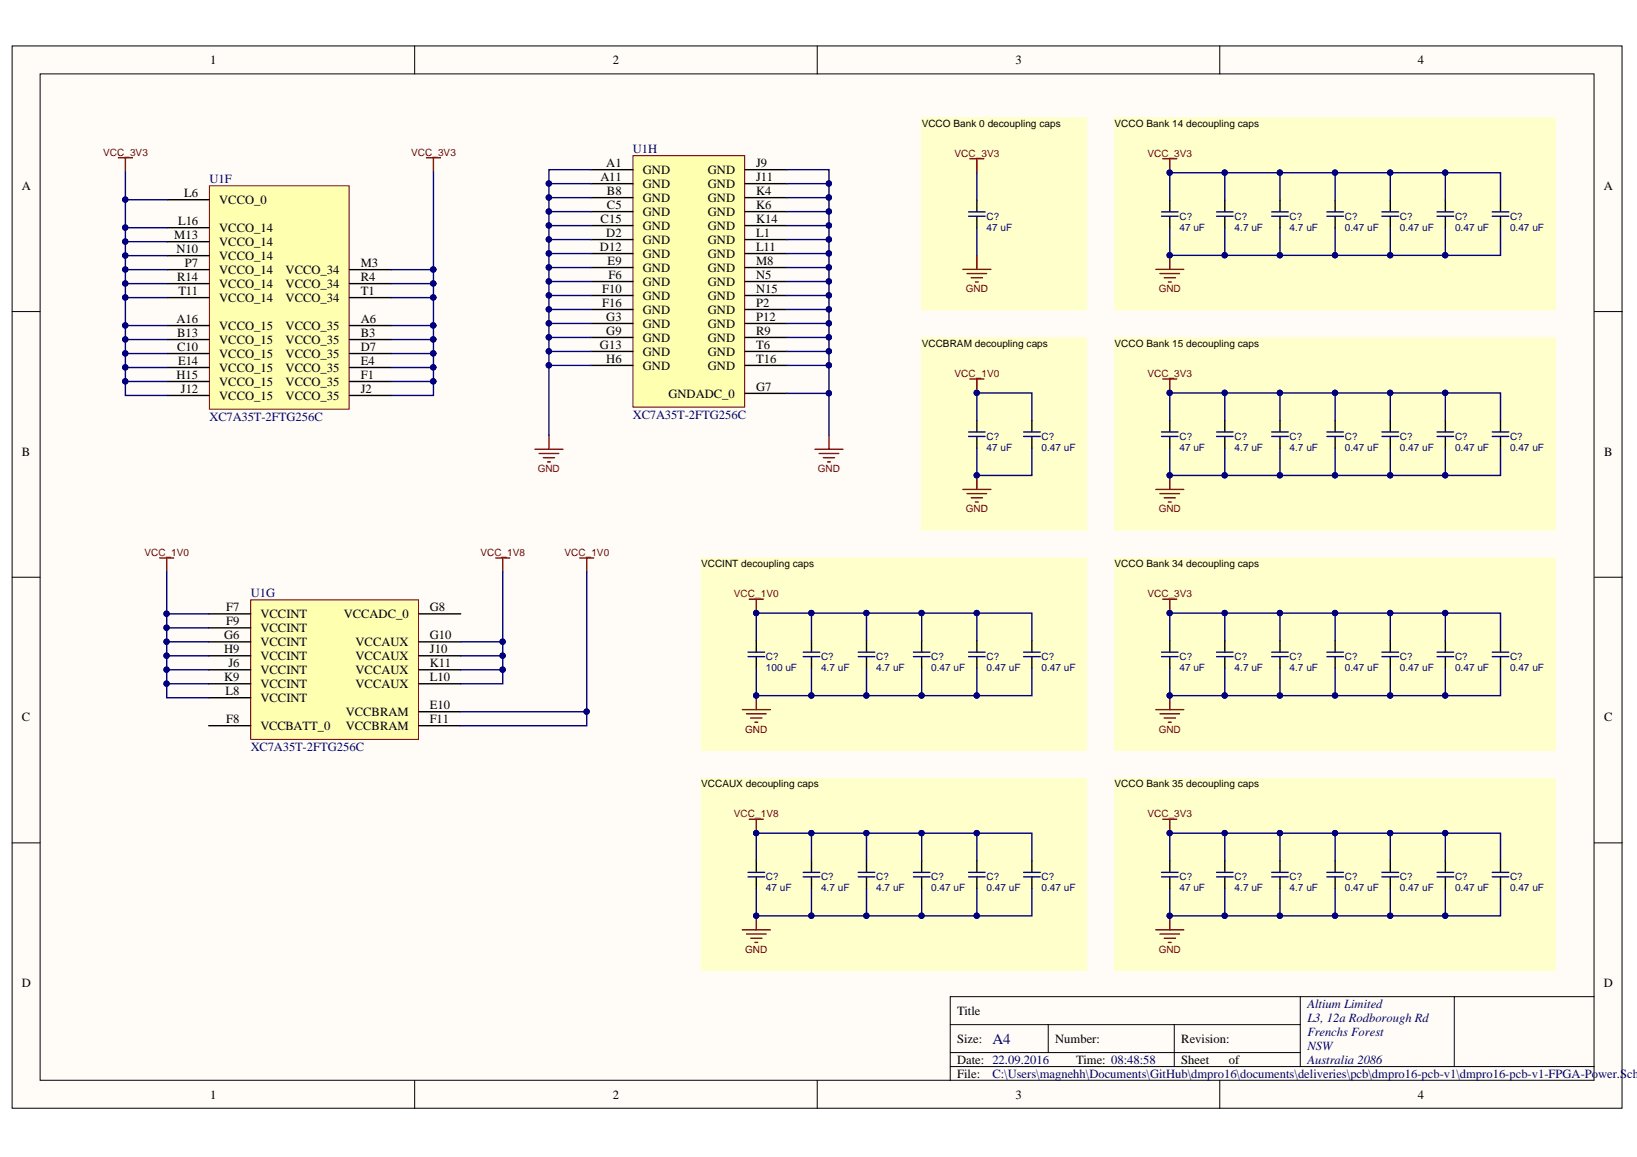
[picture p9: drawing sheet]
<svg xmlns="http://www.w3.org/2000/svg" width="297mm" height="210mm" viewBox="0 0 297 210" stroke-linecap="round" stroke-linejoin="round" font-family="sans-serif">
<defs><g id="words">
<text font-size="2.7" fill="#000080" x="180.1" y="189.3">A4</text>
<g font-size="2.3">
<text x="38.1" y="11.6">1</text>
<text x="111.2" y="11.6">2</text>
<text x="184.2" y="11.6">3</text>
<text x="257.3" y="11.6">4</text>
<text x="3.9" y="34.5">A</text>
<text x="33.4" y="35.7">L6</text>
<text x="109" y="32.8">A11</text>
<text x="110" y="30.3">A1</text>
<text x="110.1" y="35.4">B8</text>
<text x="116.6" y="31.6">GND</text>
<text x="116.6" y="34.1">GND</text>
<text x="128.4" y="31.6">GND</text>
<text x="128.4" y="34.1">GND</text>
<text x="137.2" y="30.3">J9</text>
<text x="137.2" y="32.8">J11</text>
<text x="137.2" y="35.4">K4</text>
<text x="291" y="34.5">A</text>
<text x="32.3" y="40.8">L16</text>
<text x="39.8" y="37">VCCO_0</text>
<text x="109" y="40.4">C15</text>
<text x="110.1" y="37.9">C5</text>
<text x="116.6" y="36.6">GND</text>
<text x="116.6" y="39.2">GND</text>
<text x="116.6" y="41.7">GND</text>
<text x="128.4" y="36.6">GND</text>
<text x="128.4" y="39.2">GND</text>
<text x="128.4" y="41.7">GND</text>
<text x="137.2" y="37.9">K6</text>
<text x="137.2" y="40.4">K14</text>
<text x="31.6" y="43.3">M13</text>
<text x="32" y="45.9">N10</text>
<text x="39.8" y="42.1">VCCO_14</text>
<text x="39.8" y="44.6">VCCO_14</text>
<text x="39.8" y="47.1">VCCO_14</text>
<text x="108.9" y="45.5">D12</text>
<text x="110" y="43">D2</text>
<text x="116.6" y="44.2">GND</text>
<text x="116.6" y="46.8">GND</text>
<text x="128.4" y="44.2">GND</text>
<text x="128.4" y="46.8">GND</text>
<text x="137.2" y="43">L1</text>
<text x="137.2" y="45.5">L11</text>
<text x="32.1" y="51">R14</text>
<text x="32.4" y="53.5">T11</text>
<text x="33.6" y="48.4">P7</text>
<text x="39.8" y="49.7">VCCO_14</text>
<text x="39.8" y="52.2">VCCO_14</text>
<text x="51.8" y="49.7">VCCO_34</text>
<text x="51.8" y="52.2">VCCO_34</text>
<text x="65.4" y="48.4">M3</text>
<text x="65.4" y="51">R4</text>
<text x="65.4" y="53.5">T1</text>
<text x="109.2" y="53.1">F10</text>
<text x="110.3" y="48">E9</text>
<text x="110.4" y="50.6">F6</text>
<text x="116.6" y="49.3">GND</text>
<text x="116.6" y="51.9">GND</text>
<text x="128.4" y="49.3">GND</text>
<text x="128.4" y="51.9">GND</text>
<text x="137.2" y="48">M8</text>
<text x="137.2" y="50.6">N5</text>
<text x="137.2" y="53.1">N15</text>
<text x="32" y="58.6">A16</text>
<text x="39.8" y="54.8">VCCO_14</text>
<text x="39.8" y="59.8">VCCO_15</text>
<text x="51.8" y="54.8">VCCO_34</text>
<text x="51.8" y="59.8">VCCO_35</text>
<text x="65.4" y="58.6">A6</text>
<text x="109.2" y="55.7">F16</text>
<text x="110" y="58.2">G3</text>
<text x="116.6" y="54.4">GND</text>
<text x="116.6" y="56.9">GND</text>
<text x="116.6" y="59.5">GND</text>
<text x="128.4" y="54.4">GND</text>
<text x="128.4" y="56.9">GND</text>
<text x="128.4" y="59.5">GND</text>
<text x="137.2" y="55.7">P2</text>
<text x="137.2" y="58.2">P12</text>
<text x="32.1" y="61.1">B13</text>
<text x="32.1" y="63.6">C10</text>
<text x="39.8" y="62.4">VCCO_15</text>
<text x="39.8" y="64.9">VCCO_15</text>
<text x="51.8" y="62.4">VCCO_35</text>
<text x="51.8" y="64.9">VCCO_35</text>
<text x="65.4" y="61.1">B3</text>
<text x="65.4" y="63.6">D7</text>
<text x="108.9" y="63.3">G13</text>
<text x="110" y="60.7">G9</text>
<text x="110" y="65.8">H6</text>
<text x="116.6" y="62">GND</text>
<text x="116.6" y="64.5">GND</text>
<text x="128.4" y="62">GND</text>
<text x="128.4" y="64.5">GND</text>
<text x="137.2" y="60.7">R9</text>
<text x="137.2" y="63.3">T6</text>
<text x="137.2" y="65.8">T16</text>
<text x="32" y="68.7">H15</text>
<text x="32.3" y="66.2">E14</text>
<text x="32.8" y="71.2">J12</text>
<text x="39.8" y="67.4">VCCO_15</text>
<text x="39.8" y="70">VCCO_15</text>
<text x="51.8" y="67.4">VCCO_35</text>
<text x="51.8" y="70">VCCO_35</text>
<text x="65.4" y="66.2">E4</text>
<text x="65.4" y="68.7">F1</text>
<text x="65.4" y="71.2">J2</text>
<text x="116.6" y="67.1">GND</text>
<text x="128.4" y="67.1">GND</text>
<text x="137.2" y="70.9">G7</text>
<text x="39.8" y="72.5">VCCO_15</text>
<text x="51.8" y="72.5">VCCO_35</text>
<text x="121.3" y="72.1">GNDADC_0</text>
<text x="4" y="82.7">B</text>
<text x="291.1" y="82.7">B</text>
<text x="41.1" y="110.9">F7</text>
<text x="41.1" y="113.4">F9</text>
<text x="47.3" y="112.1">VCCINT</text>
<text x="62.4" y="112.1">VCCADC_0</text>
<text x="78" y="110.9">G8</text>
<text x="40.7" y="115.9">G6</text>
<text x="40.7" y="118.5">H9</text>
<text x="47.3" y="114.7">VCCINT</text>
<text x="47.3" y="117.2">VCCINT</text>
<text x="47.3" y="119.7">VCCINT</text>
<text x="64.5" y="117.2">VCCAUX</text>
<text x="64.5" y="119.7">VCCAUX</text>
<text x="78" y="115.9">G10</text>
<text x="78" y="118.5">J10</text>
<text x="40.7" y="123.6">K9</text>
<text x="41.4" y="121">J6</text>
<text x="47.3" y="122.3">VCCINT</text>
<text x="47.3" y="124.8">VCCINT</text>
<text x="64.5" y="122.3">VCCAUX</text>
<text x="64.5" y="124.8">VCCAUX</text>
<text x="78" y="121">K11</text>
<text x="78" y="123.6">L10</text>
<text x="4" y="130.9">C</text>
<text x="40.9" y="126.1">L8</text>
<text x="41.1" y="131.2">F8</text>
<text x="47.3" y="127.4">VCCINT</text>
<text x="62.7" y="129.9">VCCBRAM</text>
<text x="78" y="128.6">E10</text>
<text x="78" y="131.2">F11</text>
<text x="291.1" y="130.9">C</text>
<text x="47.3" y="132.4">VCCBATT_0</text>
<text x="62.7" y="132.4">VCCBRAM</text>
<text x="3.9" y="179">D</text>
<text x="291" y="179">D</text>
<text x="173.7" y="184.1">Title</text>
<text x="173.7" y="189.2">Size:</text>
<text x="191.5" y="189.2">Number:</text>
<text x="214.3" y="189.2">Revision:</text>
<text x="173.7" y="193">Date: 22.09.2016</text>
<text x="173.7" y="195.5">File:</text>
<text x="195.3" y="193">Time: 08:48:58</text>
<text x="214.3" y="193">Sheet</text>
<text x="223" y="193">of</text>
<text x="38.1" y="199.3">1</text>
<text x="111.2" y="199.3">2</text>
<text x="184.2" y="199.3">3</text>
<text x="257.3" y="199.3">4</text>
</g>
<g font-size="2.3" fill="#000080">
<text x="114.8" y="27.8">U1H</text>
<text x="38" y="33.2">U1F</text>
<text x="38" y="76.3">XC7A35T-2FTG256C</text>
<text x="114.8" y="76">XC7A35T-2FTG256C</text>
<text x="45.5" y="108.3">U1G</text>
<text x="45.5" y="136.2">XC7A35T-2FTG256C</text>
<text x="237.2" y="182.9">Altium Limited</text>
<text x="237.2" y="185.4">L3, 12a Rodborough Rd</text>
<text x="237.2" y="187.9">Frenchs Forest</text>
<text x="237.2" y="190.5">NSW</text>
<text x="180.1" y="195.5">C:\Users\magnehh\Documents\GitHub\dmpro16\documents\deliveries\pcb\dmpro16-pcb-v1\dmpro16-pcb-v1-FPGA-Power.SchD</text>
<text x="237.2" y="193">Australia 2086</text>
</g>
<g font-size="1.8">
<text x="167.3" y="23">VCCO Bank 0 decoupling caps</text>
<text x="202.3" y="23">VCCO Bank 14 decoupling caps</text>
<text x="167.3" y="62.9">VCCBRAM decoupling caps</text>
<text x="202.3" y="62.9">VCCO Bank 15 decoupling caps</text>
<text x="127.2" y="102.9">VCCINT decoupling caps</text>
<text x="202.3" y="102.9">VCCO Bank 34 decoupling caps</text>
<text x="127.2" y="142.8">VCCAUX decoupling caps</text>
<text x="202.3" y="142.8">VCCO Bank 35 decoupling caps</text>
</g>
<g font-size="1.8" fill="#800000">
<text x="18.7" y="28.2">VCC_3V3</text>
<text x="74.6" y="28.2">VCC_3V3</text>
<text x="173.2" y="28.4">VCC_3V3</text>
<text x="208.2" y="28.4">VCC_3V3</text>
<text x="175.2" y="53">GND</text>
<text x="210.2" y="53">GND</text>
<text x="173.2" y="68.4">VCC_1V0</text>
<text x="208.2" y="68.4">VCC_3V3</text>
<text x="97.6" y="85.7">GND</text>
<text x="148.4" y="85.7">GND</text>
<text x="175.2" y="93">GND</text>
<text x="210.2" y="93">GND</text>
<text x="26.2" y="100.8">VCC_1V0</text>
<text x="87.2" y="100.8">VCC_1V8</text>
<text x="102.4" y="100.8">VCC_1V0</text>
<text x="133.2" y="108.3">VCC_1V0</text>
<text x="208.2" y="108.3">VCC_3V3</text>
<text x="135.2" y="132.9">GND</text>
<text x="210.2" y="132.9">GND</text>
<text x="133.2" y="148.3">VCC_1V8</text>
<text x="208.2" y="148.3">VCC_3V3</text>
<text x="135.2" y="172.9">GND</text>
<text x="210.2" y="172.9">GND</text>
</g>
<g font-size="1.8" fill="#000080">
<text x="179" y="39.8">C?</text>
<text x="179" y="41.9">47 uF</text>
<text x="214" y="39.8">C?</text>
<text x="214" y="41.9">47 uF</text>
<text x="224" y="39.8">C?</text>
<text x="224" y="41.9">4.7 uF</text>
<text x="234" y="39.8">C?</text>
<text x="234" y="41.9">4.7 uF</text>
<text x="244" y="39.8">C?</text>
<text x="244" y="41.9">0.47 uF</text>
<text x="254" y="39.8">C?</text>
<text x="254" y="41.9">0.47 uF</text>
<text x="264" y="39.8">C?</text>
<text x="264" y="41.9">0.47 uF</text>
<text x="274" y="39.8">C?</text>
<text x="274" y="41.9">0.47 uF</text>
<text x="179" y="79.8">C?</text>
<text x="179" y="81.8">47 uF</text>
<text x="189" y="79.8">C?</text>
<text x="189" y="81.8">0.47 uF</text>
<text x="214" y="79.8">C?</text>
<text x="214" y="81.8">47 uF</text>
<text x="224" y="79.8">C?</text>
<text x="224" y="81.8">4.7 uF</text>
<text x="234" y="79.8">C?</text>
<text x="234" y="81.8">4.7 uF</text>
<text x="244" y="79.8">C?</text>
<text x="244" y="81.8">0.47 uF</text>
<text x="254" y="79.8">C?</text>
<text x="254" y="81.8">0.47 uF</text>
<text x="264" y="79.8">C?</text>
<text x="264" y="81.8">0.47 uF</text>
<text x="274" y="79.8">C?</text>
<text x="274" y="81.8">0.47 uF</text>
<text x="139" y="119.7">C?</text>
<text x="149" y="119.7">C?</text>
<text x="159" y="119.7">C?</text>
<text x="169" y="119.7">C?</text>
<text x="179" y="119.7">C?</text>
<text x="189" y="119.7">C?</text>
<text x="214" y="119.7">C?</text>
<text x="224" y="119.7">C?</text>
<text x="234" y="119.7">C?</text>
<text x="244" y="119.7">C?</text>
<text x="254" y="119.7">C?</text>
<text x="264" y="119.7">C?</text>
<text x="274" y="119.7">C?</text>
<text x="139" y="121.8">100 uF</text>
<text x="149" y="121.8">4.7 uF</text>
<text x="159" y="121.8">4.7 uF</text>
<text x="169" y="121.8">0.47 uF</text>
<text x="179" y="121.8">0.47 uF</text>
<text x="189" y="121.8">0.47 uF</text>
<text x="214" y="121.8">47 uF</text>
<text x="224" y="121.8">4.7 uF</text>
<text x="234" y="121.8">4.7 uF</text>
<text x="244" y="121.8">0.47 uF</text>
<text x="254" y="121.8">0.47 uF</text>
<text x="264" y="121.8">0.47 uF</text>
<text x="274" y="121.8">0.47 uF</text>
<text x="139" y="159.7">C?</text>
<text x="139" y="161.7">47 uF</text>
<text x="149" y="159.7">C?</text>
<text x="149" y="161.7">4.7 uF</text>
<text x="159" y="159.7">C?</text>
<text x="159" y="161.7">4.7 uF</text>
<text x="169" y="159.7">C?</text>
<text x="169" y="161.7">0.47 uF</text>
<text x="179" y="159.7">C?</text>
<text x="179" y="161.7">0.47 uF</text>
<text x="189" y="159.7">C?</text>
<text x="189" y="161.7">0.47 uF</text>
<text x="214" y="159.7">C?</text>
<text x="214" y="161.7">47 uF</text>
<text x="224" y="159.7">C?</text>
<text x="224" y="161.7">4.7 uF</text>
<text x="234" y="159.7">C?</text>
<text x="234" y="161.7">4.7 uF</text>
<text x="244" y="159.7">C?</text>
<text x="244" y="161.7">0.47 uF</text>
<text x="254" y="159.7">C?</text>
<text x="254" y="161.7">0.47 uF</text>
<text x="264" y="159.7">C?</text>
<text x="264" y="161.7">0.47 uF</text>
<text x="274" y="159.7">C?</text>
<text x="274" y="161.7">0.47 uF</text>
</g>
</g></defs>
<g fill="#fffcf8" stroke="#000" stroke-width=".18">
<path d="M2.2 8.3h292.1v192.8h-292.1z"/>
<path d="M7.3 13.4h281.9v182.6h-281.9z"/>
</g>
<g fill="none" stroke="#000" stroke-width=".18">
<path d="M75.2 8.3v5.1M148.3 8.3v5.1M221.3 8.3v5.1M2.2 56.5h5.1M289.3 56.5h5.1M2.2 104.7h5.1M289.3 104.7h5.1M2.2 152.9h5.1M289.3 152.9h5.1M75.2 196v5.1M148.3 196v5.1M172.4 185.9h63.5"/>
<path d="M172.4 193.5h116.9M172.4 191h63.5M190.2 185.9v5.1M213.1 185.9v7.6M221.3 196v5.1M235.9 180.8v12.7M263.9 180.8h-91.5v15.2M289.3 180.8h-25.4v12.7"/>
</g>
<path d="M127.2 101.2h70v34.9h-70z" fill="#ffc" stroke="#ffc" stroke-width=".18"/>
<path d="M38 33.7h25.4v40.5h-25.4z" fill="#ffffb0" stroke="#800000" stroke-width=".18"/>
<g fill="none" stroke="#000" stroke-width=".25">
<path d="M30.4 36.2h7.6M30.4 41.3h7.6M30.4 43.8h7.6M30.4 46.4h7.6M30.4 48.9h7.6M30.4 51.5h7.6M30.4 54h7.6M30.4 59.1h7.6M63.4 48.9h7.6M63.4 51.5h7.6M63.4 54h7.6M63.4 59.1h7.6"/>
<path d="M30.4 61.6h7.6M30.4 64.1h7.6M30.4 66.7h7.6M30.4 69.2h7.6M30.4 71.7h7.6M63.4 61.6h7.6M63.4 64.1h7.6M63.4 66.7h7.6M63.4 69.2h7.6M63.4 71.7h7.6"/>
</g>
<path d="M45.5 108.8h30.4v25.3h-30.4z" fill="#ffffb0" stroke="#800000" stroke-width=".18"/>
<g fill="none" stroke="#000" stroke-width=".25">
<path d="M177.3 36.3v2.1M177.3 39.3v2M212.3 36.3v2.1M212.3 39.3v2M222.2 36.3v2.1M222.2 39.3v2M232.3 36.3v2.1M232.3 39.3v2M242.3 36.3v2.1M242.3 39.3v2M252.3 36.3v2.1M252.3 39.3v2"/>
<path d="M262.3 36.3v2.1M262.3 39.3v2M272.3 36.3v2.1M272.3 39.3v2M177.3 76.3v2M177.3 79.3v2M187.2 76.3v2M187.2 79.3v2M212.3 76.3v2M212.3 79.3v2M222.2 76.3v2M222.2 79.3v2"/>
<path d="M232.3 76.3v2M232.3 79.3v2M242.3 76.3v2M242.3 79.3v2M252.3 76.3v2M252.3 79.3v2M262.3 76.3v2M262.3 79.3v2M272.3 76.3v2M272.3 79.3v2M37.9 111.4h7.6M37.9 113.9h7.6"/>
<path d="M37.9 116.4h7.6M37.9 119h7.6M76 111.4h7.6M76 116.4h7.6M76 119h7.6M137.2 116.2v2.1M137.2 119.2v2M147.2 116.2v2.1M147.2 119.2v2M157.2 116.2v2.1M157.2 119.2v2M167.2 116.2v2.1"/>
<path d="M167.2 119.2v2M177.3 116.2v2.1M177.3 119.2v2M187.2 116.2v2.1M187.2 119.2v2M212.3 116.2v2.1M212.3 119.2v2M222.2 116.2v2.1M222.2 119.2v2M232.3 116.2v2.1M232.3 119.2v2M242.3 116.2v2.1"/>
<path d="M242.3 119.2v2M252.3 116.2v2.1M252.3 119.2v2M262.3 116.2v2.1M262.3 119.2v2M272.3 116.2v2.1M272.3 119.2v2M37.9 121.5h7.6M37.9 124h7.6M37.9 126.6h7.6M37.9 131.7h7.6M76 121.5h7.6"/>
<path d="M76 124h7.6M76 129.1h7.6M76 131.7h7.6M137.2 156.2v2M137.2 159.1v2.1M147.2 156.2v2M147.2 159.1v2.1M157.2 156.2v2M157.2 159.1v2.1M167.2 156.2v2M167.2 159.1v2.1M177.3 156.2v2"/>
<path d="M177.3 159.1v2.1M187.2 156.2v2M187.2 159.1v2.1M212.3 156.2v2M212.3 159.1v2.1M222.2 156.2v2M222.2 159.1v2.1M232.3 156.2v2M232.3 159.1v2.1M242.3 156.2v2M242.3 159.1v2.1M252.3 156.2v2"/>
<path d="M252.3 159.1v2.1M262.3 156.2v2M262.3 159.1v2.1M272.3 156.2v2M272.3 159.1v2.1"/>
</g>
<g fill="none" stroke="#800000" stroke-width=".25">
<path d="M21.5 28.6h2.5M22.8 28.6v2.6M77.4 28.6h2.5M78.6 28.6v2.6M176 28.8h2.5M177.3 28.8v2.5M211 28.8h2.5M212.3 28.8v2.5M174.7 48.9h5.1M175.5 49.6h3.5M176.2 50.4h2.1M177 51.2h.5"/>
<path d="M177.3 46.3v2.6M209.7 48.9h5.1M210.5 49.6h3.5M211.2 50.4h2.1M212 51.2h.5M212.3 46.3v2.6M176 68.8h2.5M177.3 68.8v2.5M211 68.8h2.5M212.3 68.8v2.5M174.7 88.8h5.1M175.5 89.6h3.5"/>
<path d="M176.2 90.3h2.1M177 91.1h.5M177.3 86.3v2.5M209.7 88.8h5.1M210.5 89.6h3.5M211.2 90.3h2.1M212 91.1h.5M212.3 86.3v2.5M29 101.2h2.5M30.2 101.2v2.6M90 101.2h2.5M91.2 101.2v2.6"/>
<path d="M105.2 101.2h2.5M106.5 101.2v2.6M136 108.7h2.5M137.2 108.7v2.5M211 108.7h2.5M212.3 108.7v2.5M134.7 128.7h5.1M135.5 129.5h3.5M136.2 130.3h2.1M137 131h.5M137.2 126.2v2.5M209.7 128.7h5.1"/>
<path d="M210.5 129.5h3.5M211.2 130.3h2.1M212 131h.5M212.3 126.2v2.5M136 148.6h2.5M137.2 148.6v2.6M211 148.6h2.5M212.3 148.6v2.6M134.7 168.7h5.1M135.5 169.5h3.5M136.2 170.2h2.1M137 171h.5"/>
<path d="M137.2 166.2v2.5M209.7 168.7h5.1M210.5 169.5h3.5M211.2 170.2h2.1M212 171h.5M212.3 166.2v2.5"/>
</g>
<g fill="#000080" stroke="#000080" stroke-width=".18">
<circle cx="137.2" cy="111.2" r=".48"/>
<circle cx="137.2" cy="126.2" r=".48"/>
<circle cx="177.2" cy="71.3" r=".48"/>
<circle cx="177.2" cy="86.2" r=".48"/>
<circle cx="137.2" cy="151.1" r=".48"/>
<circle cx="137.2" cy="166.1" r=".48"/>
<circle cx="212.2" cy="31.3" r=".48"/>
<circle cx="212.2" cy="46.3" r=".48"/>
<circle cx="212.2" cy="71.3" r=".48"/>
<circle cx="212.2" cy="86.2" r=".48"/>
<circle cx="212.2" cy="111.2" r=".48"/>
<circle cx="212.2" cy="126.2" r=".48"/>
<circle cx="212.2" cy="151.1" r=".48"/>
<circle cx="212.2" cy="166.1" r=".48"/>
</g>
<g fill="#ffc" stroke="#ffc" stroke-width=".18">
<path d="M167.2 61.3h30v34.9h-30z"/>
<path d="M127.2 141.2h70v34.9h-70z"/>
<path d="M167.2 21.3h30v34.9h-30z"/>
<path d="M202.3 21.3h79.9v34.9h-79.9z"/>
<path d="M202.3 61.3h79.9v34.9h-79.9z"/>
<path d="M202.3 101.2h79.9v34.9h-79.9z"/>
<path d="M202.3 141.2h79.9v34.9h-79.9z"/>
</g>
<g fill="none" stroke="#009" stroke-width=".25">
<path d="M175.8 38.4h2.9M175.8 39.2h2.9M210.8 38.4h3M210.8 39.2h3M220.7 38.4h3M220.7 39.2h3M230.8 38.4h3M230.8 39.2h3M240.8 38.4h3M240.8 39.2h3M250.8 38.4h3M250.8 39.2h3"/>
<path d="M260.8 38.4h3M260.8 39.2h3M270.8 38.4h3M270.8 39.2h3M175.8 78.4h2.9M175.8 79.2h2.9M185.7 78.4h3.1M185.7 79.2h3.1M210.8 78.4h3M210.8 79.2h3M220.7 78.4h3M220.7 79.2h3"/>
<path d="M230.8 78.4h3M230.8 79.2h3M240.8 78.4h3M240.8 79.2h3M250.8 78.4h3M250.8 79.2h3M260.8 78.4h3M260.8 79.2h3M270.8 78.4h3M270.8 79.2h3M135.7 118.3h3M135.7 119.1h3"/>
<path d="M145.7 118.3h3M145.7 119.1h3M155.7 118.3h3M155.7 119.1h3M165.7 118.3h3M165.7 119.1h3M175.8 118.3h2.9M175.8 119.1h2.9M185.7 118.3h3.1M185.7 119.1h3.1M210.8 118.3h3M210.8 119.1h3"/>
<path d="M220.7 118.3h3M220.7 119.1h3M230.8 118.3h3M230.8 119.1h3M240.8 118.3h3M240.8 119.1h3M250.8 118.3h3M250.8 119.1h3M260.8 118.3h3M260.8 119.1h3M270.8 118.3h3M270.8 119.1h3"/>
<path d="M135.7 158.3h3M135.7 159.1h3M145.7 158.3h3M145.7 159.1h3M155.7 158.3h3M155.7 159.1h3M165.7 158.3h3M165.7 159.1h3M175.8 158.3h2.9M175.8 159.1h2.9M185.7 158.3h3.1M185.7 159.1h3.1"/>
<path d="M210.8 158.3h3M210.8 159.1h3M220.7 158.3h3M220.7 159.1h3M230.8 158.3h3M230.8 159.1h3M240.8 158.3h3M240.8 159.1h3M250.8 158.3h3M250.8 159.1h3M260.8 158.3h3M260.8 159.1h3"/>
<path d="M270.8 158.3h3M270.8 159.1h3"/>
</g>
<path d="M114.9 28.2h20.2v45.7h-20.2z" fill="#ffffb0" stroke="#800000" stroke-width=".18"/>
<g fill="none" stroke="#000" stroke-width=".25">
<path d="M107.2 30.8h7.7M107.2 33.3h7.7M107.2 35.9h7.7M107.2 38.4h7.7M135.2 30.8h7.6M135.2 33.3h7.6M135.2 35.9h7.6M135.2 38.4h7.6M107.2 40.9h7.7M107.2 43.5h7.7M107.2 46h7.7M107.2 48.5h7.7"/>
<path d="M107.2 51.1h7.7M107.2 53.6h7.7M107.2 56.1h7.7M107.2 58.7h7.7M135.2 40.9h7.6M135.2 43.5h7.6M135.2 46h7.6M135.2 48.5h7.6M135.2 51.1h7.6M135.2 53.6h7.6M135.2 56.1h7.6M135.2 58.7h7.6"/>
<path d="M107.2 61.2h7.7M107.2 63.8h7.7M107.2 66.3h7.7M135.2 61.2h7.6M135.2 63.8h7.6M135.2 66.3h7.6M135.2 71.4h7.6"/>
</g>
<path d="M99.6 79v2.5M150.4 79v2.5M97.1 81.5h5M97.8 82.3h3.6M98.6 83h2M99.4 83.8h.5M147.9 81.5h5.1M148.6 82.3h3.6M149.4 83h2M150.2 83.8h.5" fill="none" stroke="#800000" stroke-width=".25"/>
<g fill="none" stroke="#000080" stroke-width=".25">
<path d="M22.8 31.2v40.5h7.6M22.8 36.2h7.6M78.6 31.2v20.3h-7.6M99.6 33.3h7.6M99.6 35.9h7.6M99.6 38.4h7.6M107.2 30.8h-7.6v48.2M142.8 30.8h7.6v48.2M142.8 33.3h7.6M142.8 35.9h7.6M142.8 38.4h7.6M177.3 31.3v5"/>
<path d="M212.3 36.3v-5h9.9v5M222.2 31.3h10.1v5M232.3 31.3h10v5M242.3 31.3h10v5M252.3 31.3h10v5M262.3 31.3h10v5M22.8 59.1h7.6M22.8 54h7.6M22.8 51.5h7.6M22.8 46.4h7.6M22.8 48.9h7.6M22.8 43.8h7.6"/>
<path d="M22.8 41.3h7.6M71 59.1h7.6M71 54h7.6M71 48.9h7.6M78.6 51.5v20.2h-7.6M99.6 40.9h7.6M99.6 43.5h7.6M99.6 46h7.6M99.6 48.5h7.6M99.6 51.1h7.6M99.6 53.6h7.6M99.6 56.1h7.6"/>
<path d="M99.6 58.7h7.6M142.8 40.9h7.6M142.8 43.5h7.6M142.8 46h7.6M142.8 48.5h7.6M142.8 51.1h7.6M142.8 53.6h7.6M142.8 56.1h7.6M142.8 58.7h7.6M177.3 41.3v5M212.3 41.3v5h60v-5M222.2 41.3v5"/>
<path d="M232.3 41.3v5M242.3 41.3v5M252.3 41.3v5M262.3 41.3v5M22.8 69.2h7.6M22.8 66.7h7.6M22.8 64.1h7.6M22.8 61.6h7.6M71 69.2h7.6M71 66.7h7.6M71 64.1h7.6M71 61.6h7.6"/>
<path d="M99.6 61.2h7.6M99.6 63.8h7.6M99.6 66.3h7.6M142.8 61.2h7.6M142.8 63.8h7.6M142.8 66.3h7.6M142.8 71.4h7.6M177.3 76.3v-5h9.9v5M212.3 76.3v-5h9.9v5M222.2 71.3h10.1v5M232.3 71.3h10v5M242.3 71.3h10v5"/>
<path d="M252.3 71.3h10v5M262.3 71.3h10v5M177.3 81.3v5h9.9v-5M212.3 81.3v5h60v-5M222.2 81.3v5M232.3 81.3v5M242.3 81.3v5M252.3 81.3v5M262.3 81.3v5M30.2 103.8v22.8h7.7M30.2 119h7.7M30.2 116.4h7.7"/>
<path d="M30.2 113.9h7.7M30.2 111.4h7.7M83.6 119h7.6M83.6 116.4h7.6M91.2 103.8v20.2h-7.6M106.5 103.8v27.9h-22.9M137.2 116.2v-5h10v5M147.2 111.2h10v5M157.2 111.2h10v5M167.2 111.2h10.1v5M177.3 111.2h9.9v5M212.3 116.2v-5h9.9v5"/>
<path d="M222.2 111.2h10.1v5M232.3 111.2h10v5M242.3 111.2h10v5M252.3 111.2h10v5M262.3 111.2h10v5M30.2 124h7.7M30.2 121.5h7.7M83.6 121.5h7.6M83.6 129.1h22.9M137.2 121.2v5h50v-5M147.2 121.2v5M157.2 121.2v5"/>
<path d="M167.2 121.2v5M177.3 121.2v5M212.3 121.2v5h60v-5M222.2 121.2v5M232.3 121.2v5M242.3 121.2v5M252.3 121.2v5M262.3 121.2v5M137.2 156.2v-5h50v5M147.2 151.2v5M157.2 151.2v5M167.2 151.2v5"/>
<path d="M177.3 151.2v5M212.3 156.2v-5h9.9v5M222.2 151.2h10.1v5M232.3 151.2h10v5M242.3 151.2h10v5M252.3 151.2h10v5M262.3 151.2h10v5M137.2 161.2v5h10v-5M157.2 161.2v5h-10M167.2 161.2v5h-10M177.3 161.2v5h-10.1M187.2 161.2v5h-9.9"/>
<path d="M212.3 161.2v5h60v-5M222.2 161.2v5M232.3 161.2v5M242.3 161.2v5M252.3 161.2v5M262.3 161.2v5"/>
</g>
<g fill="#000080" stroke="#000080" stroke-width=".18">
<circle cx="22.7" cy="69.2" r=".48"/>
<circle cx="22.7" cy="66.6" r=".48"/>
<circle cx="22.7" cy="64.1" r=".48"/>
<circle cx="22.7" cy="61.6" r=".48"/>
<circle cx="22.7" cy="59" r=".48"/>
<circle cx="22.7" cy="54" r=".48"/>
<circle cx="22.7" cy="51.4" r=".48"/>
<circle cx="22.7" cy="46.4" r=".48"/>
<circle cx="22.7" cy="48.9" r=".48"/>
<circle cx="22.7" cy="43.8" r=".48"/>
<circle cx="22.7" cy="41.3" r=".48"/>
<circle cx="22.7" cy="36.2" r=".48"/>
<circle cx="78.6" cy="69.2" r=".49"/>
<circle cx="78.6" cy="66.6" r=".49"/>
<circle cx="78.6" cy="64.1" r=".49"/>
<circle cx="78.6" cy="61.6" r=".49"/>
<circle cx="78.6" cy="59" r=".49"/>
<circle cx="78.6" cy="54" r=".49"/>
<circle cx="78.6" cy="48.9" r=".49"/>
<circle cx="30.2" cy="124" r=".48"/>
<circle cx="30.2" cy="121.5" r=".48"/>
<circle cx="30.2" cy="119" r=".48"/>
<circle cx="30.2" cy="116.4" r=".48"/>
<circle cx="30.2" cy="113.9" r=".48"/>
<circle cx="30.2" cy="111.3" r=".48"/>
<circle cx="91.2" cy="121.5" r=".48"/>
<circle cx="91.2" cy="119" r=".48"/>
<circle cx="91.2" cy="116.4" r=".48"/>
<circle cx="106.4" cy="129.1" r=".48"/>
<circle cx="137.2" cy="111.2" r=".48"/>
<circle cx="147.2" cy="111.2" r=".48"/>
<circle cx="157.2" cy="111.2" r=".48"/>
<circle cx="167.2" cy="111.2" r=".48"/>
<circle cx="177.2" cy="111.2" r=".48"/>
<circle cx="177.2" cy="126.2" r=".48"/>
<circle cx="167.2" cy="126.2" r=".48"/>
<circle cx="157.2" cy="126.2" r=".48"/>
<circle cx="147.2" cy="126.2" r=".48"/>
<circle cx="177.2" cy="71.3" r=".48"/>
<circle cx="177.2" cy="86.2" r=".48"/>
<circle cx="177.2" cy="151.1" r=".48"/>
<circle cx="167.2" cy="151.1" r=".48"/>
<circle cx="157.2" cy="151.1" r=".48"/>
<circle cx="147.2" cy="151.1" r=".48"/>
<circle cx="147.2" cy="166.1" r=".48"/>
<circle cx="137.2" cy="166.1" r=".48"/>
<circle cx="157.2" cy="166.1" r=".48"/>
<circle cx="167.2" cy="166.1" r=".48"/>
<circle cx="177.2" cy="166.1" r=".48"/>
<circle cx="212.2" cy="31.3" r=".48"/>
<circle cx="222.2" cy="31.3" r=".48"/>
<circle cx="232.2" cy="31.3" r=".48"/>
<circle cx="242.2" cy="31.3" r=".48"/>
<circle cx="252.3" cy="31.3" r=".48"/>
<circle cx="262.2" cy="31.3" r=".48"/>
<circle cx="262.2" cy="46.3" r=".48"/>
<circle cx="222.2" cy="46.3" r=".48"/>
<circle cx="232.2" cy="46.3" r=".48"/>
<circle cx="242.2" cy="46.3" r=".48"/>
<circle cx="252.3" cy="46.3" r=".48"/>
<circle cx="212.2" cy="71.3" r=".48"/>
<circle cx="222.2" cy="71.3" r=".48"/>
<circle cx="232.2" cy="71.3" r=".48"/>
<circle cx="242.2" cy="71.3" r=".48"/>
<circle cx="252.3" cy="71.3" r=".48"/>
<circle cx="262.2" cy="71.3" r=".48"/>
<circle cx="262.2" cy="86.2" r=".48"/>
<circle cx="222.2" cy="86.2" r=".48"/>
<circle cx="232.2" cy="86.2" r=".48"/>
<circle cx="242.2" cy="86.2" r=".48"/>
<circle cx="252.3" cy="86.2" r=".48"/>
<circle cx="212.2" cy="111.2" r=".48"/>
<circle cx="222.2" cy="111.2" r=".48"/>
<circle cx="232.2" cy="111.2" r=".48"/>
<circle cx="242.2" cy="111.2" r=".48"/>
<circle cx="252.3" cy="111.2" r=".48"/>
<circle cx="262.2" cy="111.2" r=".48"/>
<circle cx="262.2" cy="126.2" r=".48"/>
<circle cx="222.2" cy="126.2" r=".48"/>
<circle cx="232.2" cy="126.2" r=".48"/>
<circle cx="242.2" cy="126.2" r=".48"/>
<circle cx="252.3" cy="126.2" r=".48"/>
<circle cx="212.2" cy="151.1" r=".48"/>
<circle cx="222.2" cy="151.1" r=".48"/>
<circle cx="232.2" cy="151.1" r=".48"/>
<circle cx="242.2" cy="151.1" r=".48"/>
<circle cx="252.3" cy="151.1" r=".48"/>
<circle cx="262.2" cy="151.1" r=".48"/>
<circle cx="262.2" cy="166.1" r=".48"/>
<circle cx="222.2" cy="166.1" r=".48"/>
<circle cx="232.2" cy="166.1" r=".48"/>
<circle cx="242.2" cy="166.1" r=".48"/>
<circle cx="252.3" cy="166.1" r=".48"/>
<circle cx="99.6" cy="33.3" r=".48"/>
<circle cx="99.6" cy="35.8" r=".48"/>
<circle cx="99.6" cy="38.4" r=".48"/>
<circle cx="99.6" cy="40.9" r=".48"/>
<circle cx="99.6" cy="43.4" r=".48"/>
<circle cx="99.6" cy="46" r=".48"/>
<circle cx="99.6" cy="48.5" r=".48"/>
<circle cx="99.6" cy="51" r=".48"/>
<circle cx="99.6" cy="53.6" r=".48"/>
<circle cx="99.6" cy="56.1" r=".48"/>
<circle cx="99.6" cy="58.7" r=".48"/>
<circle cx="99.6" cy="61.2" r=".48"/>
<circle cx="99.6" cy="63.7" r=".48"/>
<circle cx="99.6" cy="66.3" r=".48"/>
<circle cx="150.4" cy="33.3" r=".48"/>
<circle cx="150.4" cy="35.8" r=".48"/>
<circle cx="150.4" cy="38.4" r=".48"/>
<circle cx="150.4" cy="40.9" r=".48"/>
<circle cx="150.4" cy="43.4" r=".48"/>
<circle cx="150.4" cy="46" r=".48"/>
<circle cx="150.4" cy="48.5" r=".48"/>
<circle cx="150.4" cy="51" r=".48"/>
<circle cx="150.4" cy="53.6" r=".48"/>
<circle cx="150.4" cy="56.1" r=".48"/>
<circle cx="150.4" cy="58.7" r=".48"/>
<circle cx="150.4" cy="61.2" r=".48"/>
<circle cx="150.4" cy="63.7" r=".48"/>
<circle cx="150.4" cy="66.3" r=".48"/>
<circle cx="150.4" cy="71.3" r=".48"/>
<circle cx="78.6" cy="51.4" r=".49"/>
<circle cx="137.2" cy="151.1" r=".48"/>
<circle cx="137.2" cy="126.2" r=".48"/>
<circle cx="212.2" cy="166.1" r=".48"/>
<circle cx="212.2" cy="126.2" r=".48"/>
<circle cx="212.2" cy="86.2" r=".48"/>
<circle cx="212.2" cy="46.3" r=".48"/>
</g>
<use href="#words"/>
</svg>
